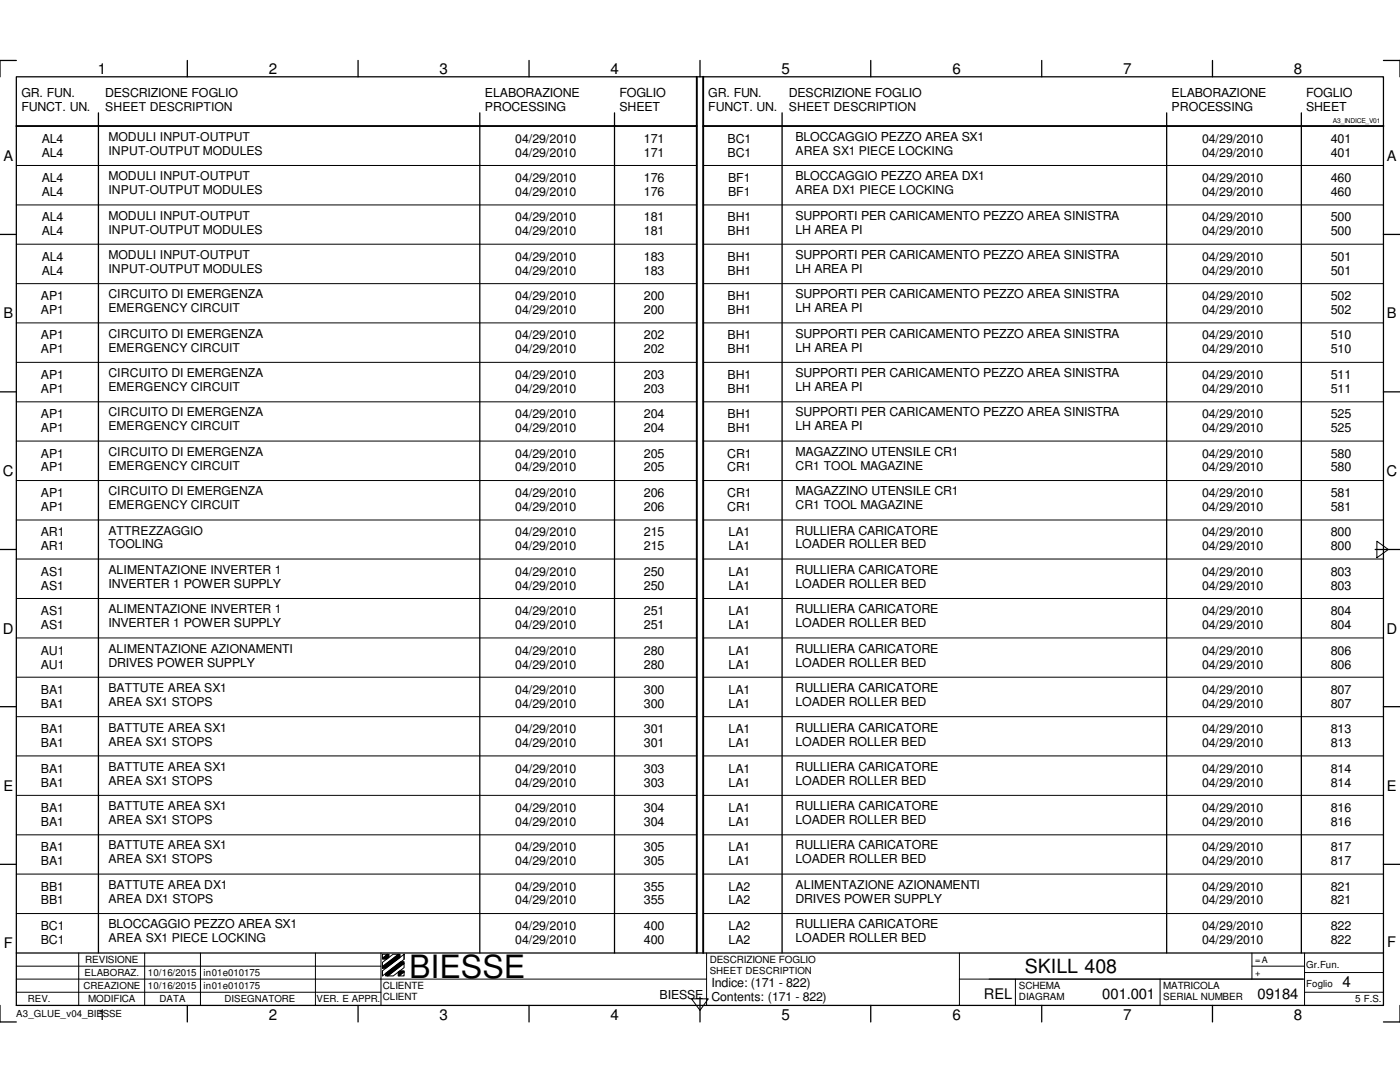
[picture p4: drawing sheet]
<svg xmlns="http://www.w3.org/2000/svg" width="279mm" height="216mm" viewBox="0 0 279 216" stroke-linecap="round" stroke-linejoin="round" font-family="sans-serif">
<defs><g id="words">
<text font-size="6.4" x="81.7" y="195.1">BIESSE</text>
<text font-size="3.9" x="204.6" y="194.1">SKILL 408</text>
<g font-size="3">
<text x="19.5" y="14.7">1</text>
<text x="53.6" y="14.7">2</text>
<text x="87.7" y="14.7">3</text>
<text x="121.8" y="14.7">4</text>
<text x="156" y="14.7">5</text>
<text x="190.1" y="14.7">6</text>
<text x="224.2" y="14.7">7</text>
<text x="258.2" y="14.7">8</text>
<text x=".6" y="95">C</text>
<text x="276.7" y="95">C</text>
<text x=".6" y="126.4">D</text>
<text x="276.7" y="126.4">D</text>
<text x="267.9" y="197">4</text>
<text x="19.5" y="203.5">1</text>
<text x="53.6" y="203.5">2</text>
<text x="87.7" y="203.5">3</text>
<text x="121.8" y="203.5">4</text>
<text x="156" y="203.5">5</text>
<text x="190.1" y="203.5">6</text>
<text x="220" y="199.3">001.001</text>
<text x="224.2" y="203.5">7</text>
<text x="251" y="199.3">09184</text>
<text x="258.2" y="203.5">8</text>
</g>
<g font-size="2.9">
<text x=".7" y="32.1">A</text>
<text x="276.8" y="32.1">A</text>
<text x=".7" y="63.5">B</text>
<text x="276.8" y="63.5">B</text>
<text x=".7" y="157.9">E</text>
<text x="276.8" y="157.9">E</text>
<text x=".8" y="189.2">F</text>
<text x="276.9" y="188.9">F</text>
<text x="196.3" y="199.3">REL</text>
</g>
<g font-size="2.5">
<text x="4.3" y="19.3">GR. FUN.</text>
<text x="4.3" y="22.1">FUNCT. UN.</text>
<text x="21" y="19.3">DESCRIZIONE FOGLIO</text>
<text x="96.7" y="19.3">ELABORAZIONE</text>
<text x="96.7" y="22.1">PROCESSING</text>
<text x="123.6" y="19.3">FOGLIO</text>
<text x="123.6" y="22.1">SHEET</text>
<text x="141.4" y="19.3">GR. FUN.</text>
<text x="141.4" y="22.1">FUNCT. UN.</text>
<text x="157.4" y="19.3">DESCRIZIONE FOGLIO</text>
<text x="233.8" y="19.3">ELABORAZIONE</text>
<text x="233.8" y="22.1">PROCESSING</text>
<text x="260.7" y="19.3">FOGLIO</text>
<text x="260.7" y="22.1">SHEET</text>
<text x="8.3" y="28.5">AL4</text>
<text x="102.8" y="28.5">04/29/2010</text>
<text x="128.5" y="28.5">171</text>
<text x="145.2" y="28.5">BC1</text>
<text x="158.7" y="28.1">BLOCCAGGIO PEZZO AREA SX1</text>
<text x="239.9" y="28.5">04/29/2010</text>
<text x="265.6" y="28.5">401</text>
<text x="8.3" y="31.2">AL4</text>
<text x="102.8" y="31.2">04/29/2010</text>
<text x="128.5" y="31.2">171</text>
<text x="145.2" y="31.2">BC1</text>
<text x="158.7" y="36">BLOCCAGGIO PEZZO AREA DX1</text>
<text x="239.9" y="31.2">04/29/2010</text>
<text x="265.6" y="31.2">401</text>
<text x="8.3" y="36.3">AL4</text>
<text x="8.3" y="39.1">AL4</text>
<text x="102.8" y="36.3">04/29/2010</text>
<text x="102.8" y="39.1">04/29/2010</text>
<text x="128.5" y="36.3">176</text>
<text x="128.5" y="39.1">176</text>
<text x="145.3" y="36.3">BF1</text>
<text x="145.3" y="39.1">BF1</text>
<text x="239.9" y="36.3">04/29/2010</text>
<text x="239.9" y="39.1">04/29/2010</text>
<text x="265.6" y="36.3">460</text>
<text x="265.6" y="39.1">460</text>
<text x="8.3" y="44.2">AL4</text>
<text x="8.3" y="47">AL4</text>
<text x="102.8" y="44.2">04/29/2010</text>
<text x="102.8" y="47">04/29/2010</text>
<text x="128.5" y="44.2">181</text>
<text x="128.5" y="47">181</text>
<text x="145.2" y="44.2">BH1</text>
<text x="145.2" y="47">BH1</text>
<text x="158.7" y="43.9">SUPPORTI PER CARICAMENTO PEZZO AREA SINISTRA</text>
<text x="158.7" y="46.6">LH AREA PI</text>
<text x="239.9" y="44.2">04/29/2010</text>
<text x="239.9" y="47">04/29/2010</text>
<text x="265.6" y="44.2">500</text>
<text x="265.6" y="47">500</text>
<text x="8.3" y="52.1">AL4</text>
<text x="102.8" y="52.1">04/29/2010</text>
<text x="128.5" y="52.1">183</text>
<text x="145.2" y="52.1">BH1</text>
<text x="158.7" y="51.7">SUPPORTI PER CARICAMENTO PEZZO AREA SINISTRA</text>
<text x="239.9" y="52.1">04/29/2010</text>
<text x="265.6" y="52.1">501</text>
<text x="8.2" y="59.9">AP1</text>
<text x="8.3" y="54.8">AL4</text>
<text x="102.8" y="54.8">04/29/2010</text>
<text x="102.8" y="59.9">04/29/2010</text>
<text x="128.5" y="54.8">183</text>
<text x="128.5" y="59.9">200</text>
<text x="145.2" y="54.8">BH1</text>
<text x="145.2" y="59.9">BH1</text>
<text x="158.7" y="54.5">LH AREA PI</text>
<text x="158.7" y="59.5">SUPPORTI PER CARICAMENTO PEZZO AREA SINISTRA</text>
<text x="239.9" y="54.8">04/29/2010</text>
<text x="239.9" y="59.9">04/29/2010</text>
<text x="265.6" y="54.8">501</text>
<text x="265.6" y="59.9">502</text>
<text x="8.2" y="62.7">AP1</text>
<text x="102.8" y="62.7">04/29/2010</text>
<text x="128.5" y="62.7">200</text>
<text x="145.2" y="62.7">BH1</text>
<text x="158.7" y="62.3">LH AREA PI</text>
<text x="239.9" y="62.7">04/29/2010</text>
<text x="265.6" y="62.7">502</text>
<text x="8.2" y="67.7">AP1</text>
<text x="8.2" y="70.5">AP1</text>
<text x="102.8" y="67.7">04/29/2010</text>
<text x="102.8" y="70.5">04/29/2010</text>
<text x="128.5" y="67.7">202</text>
<text x="128.5" y="70.5">202</text>
<text x="145.2" y="67.7">BH1</text>
<text x="145.2" y="70.5">BH1</text>
<text x="158.7" y="67.4">SUPPORTI PER CARICAMENTO PEZZO AREA SINISTRA</text>
<text x="158.7" y="70.1">LH AREA PI</text>
<text x="239.9" y="67.7">04/29/2010</text>
<text x="239.9" y="70.5">04/29/2010</text>
<text x="265.6" y="67.7">510</text>
<text x="265.6" y="70.5">510</text>
<text x="8.2" y="75.6">AP1</text>
<text x="102.8" y="75.6">04/29/2010</text>
<text x="128.5" y="75.6">203</text>
<text x="145.2" y="75.6">BH1</text>
<text x="158.7" y="75.2">SUPPORTI PER CARICAMENTO PEZZO AREA SINISTRA</text>
<text x="239.9" y="75.6">04/29/2010</text>
<text x="265.6" y="75.6">511</text>
<text x="8.2" y="78.4">AP1</text>
<text x="8.2" y="83.4">AP1</text>
<text x="102.8" y="78.4">04/29/2010</text>
<text x="102.8" y="83.4">04/29/2010</text>
<text x="128.5" y="78.4">203</text>
<text x="128.5" y="83.4">204</text>
<text x="145.2" y="78.4">BH1</text>
<text x="145.2" y="83.4">BH1</text>
<text x="158.7" y="78">LH AREA PI</text>
<text x="158.7" y="83.1">SUPPORTI PER CARICAMENTO PEZZO AREA SINISTRA</text>
<text x="239.9" y="78.4">04/29/2010</text>
<text x="239.9" y="83.4">04/29/2010</text>
<text x="265.6" y="78.4">511</text>
<text x="265.6" y="83.4">525</text>
<text x="8.2" y="86.2">AP1</text>
<text x="102.8" y="86.2">04/29/2010</text>
<text x="128.5" y="86.2">204</text>
<text x="145.2" y="86.2">BH1</text>
<text x="158.7" y="85.9">LH AREA PI</text>
<text x="239.9" y="86.2">04/29/2010</text>
<text x="265.6" y="86.2">525</text>
<text x="8.2" y="91.3">AP1</text>
<text x="8.2" y="94.1">AP1</text>
<text x="102.8" y="91.3">04/29/2010</text>
<text x="102.8" y="94.1">04/29/2010</text>
<text x="128.5" y="91.3">205</text>
<text x="128.5" y="94.1">205</text>
<text x="145.1" y="91.3">CR1</text>
<text x="145.1" y="94.1">CR1</text>
<text x="158.7" y="90.9">MAGAZZINO UTENSILE CR1</text>
<text x="239.9" y="91.3">04/29/2010</text>
<text x="239.9" y="94.1">04/29/2010</text>
<text x="265.6" y="91.3">580</text>
<text x="265.6" y="94.1">580</text>
<text x="8.2" y="99.1">AP1</text>
<text x="8.2" y="101.9">AP1</text>
<text x="102.8" y="99.1">04/29/2010</text>
<text x="102.8" y="101.9">04/29/2010</text>
<text x="128.5" y="99.1">206</text>
<text x="128.5" y="101.9">206</text>
<text x="145.1" y="99.1">CR1</text>
<text x="145.1" y="101.9">CR1</text>
<text x="158.7" y="98.8">MAGAZZINO UTENSILE CR1</text>
<text x="239.9" y="99.1">04/29/2010</text>
<text x="239.9" y="101.9">04/29/2010</text>
<text x="265.6" y="99.1">581</text>
<text x="265.6" y="101.9">581</text>
<text x="8.1" y="107">AR1</text>
<text x="102.8" y="107">04/29/2010</text>
<text x="128.5" y="107">215</text>
<text x="145.4" y="107">LA1</text>
<text x="158.7" y="106.7">RULLIERA CARICATORE</text>
<text x="239.9" y="107">04/29/2010</text>
<text x="265.6" y="107">800</text>
<text x="8.1" y="109.8">AR1</text>
<text x="102.8" y="109.8">04/29/2010</text>
<text x="128.5" y="109.8">215</text>
<text x="145.4" y="109.8">LA1</text>
<text x="158.7" y="109.4">LOADER ROLLER BED</text>
<text x="239.9" y="109.8">04/29/2010</text>
<text x="265.6" y="109.8">800</text>
<text x="8.2" y="114.9">AS1</text>
<text x="8.2" y="117.6">AS1</text>
<text x="21.6" y="117.3">INVERTER 1 POWER SUPPLY</text>
<text x="102.8" y="114.9">04/29/2010</text>
<text x="102.8" y="117.6">04/29/2010</text>
<text x="128.5" y="114.9">250</text>
<text x="128.5" y="117.6">250</text>
<text x="145.4" y="114.9">LA1</text>
<text x="145.4" y="117.6">LA1</text>
<text x="158.7" y="114.5">RULLIERA CARICATORE</text>
<text x="158.7" y="117.3">LOADER ROLLER BED</text>
<text x="239.9" y="114.9">04/29/2010</text>
<text x="239.9" y="117.6">04/29/2010</text>
<text x="265.6" y="114.9">803</text>
<text x="265.6" y="117.6">803</text>
<text x="8.2" y="122.7">AS1</text>
<text x="8.2" y="125.5">AS1</text>
<text x="21.6" y="125.2">INVERTER 1 POWER SUPPLY</text>
<text x="102.8" y="122.7">04/29/2010</text>
<text x="102.8" y="125.5">04/29/2010</text>
<text x="128.5" y="122.7">251</text>
<text x="128.5" y="125.5">251</text>
<text x="145.4" y="122.7">LA1</text>
<text x="145.4" y="125.5">LA1</text>
<text x="158.7" y="122.4">RULLIERA CARICATORE</text>
<text x="158.7" y="125.2">LOADER ROLLER BED</text>
<text x="239.9" y="122.7">04/29/2010</text>
<text x="239.9" y="125.5">04/29/2010</text>
<text x="265.6" y="122.7">804</text>
<text x="265.6" y="125.5">804</text>
<text x="8.1" y="130.6">AU1</text>
<text x="102.8" y="130.6">04/29/2010</text>
<text x="128.5" y="130.6">280</text>
<text x="145.4" y="130.6">LA1</text>
<text x="158.7" y="130.3">RULLIERA CARICATORE</text>
<text x="239.9" y="130.6">04/29/2010</text>
<text x="265.6" y="130.6">806</text>
<text x="8.1" y="133.4">AU1</text>
<text x="21.6" y="133">DRIVES POWER SUPPLY</text>
<text x="102.8" y="133.4">04/29/2010</text>
<text x="128.5" y="133.4">280</text>
<text x="145.4" y="133.4">LA1</text>
<text x="158.7" y="133">LOADER ROLLER BED</text>
<text x="239.9" y="133.4">04/29/2010</text>
<text x="265.6" y="133.4">806</text>
<text x="8.2" y="138.5">BA1</text>
<text x="8.2" y="141.2">BA1</text>
<text x="102.8" y="138.5">04/29/2010</text>
<text x="102.8" y="141.2">04/29/2010</text>
<text x="128.5" y="138.5">300</text>
<text x="128.5" y="141.2">300</text>
<text x="145.4" y="138.5">LA1</text>
<text x="145.4" y="141.2">LA1</text>
<text x="158.7" y="138.1">RULLIERA CARICATORE</text>
<text x="158.7" y="140.9">LOADER ROLLER BED</text>
<text x="239.9" y="138.5">04/29/2010</text>
<text x="239.9" y="141.2">04/29/2010</text>
<text x="265.6" y="138.5">807</text>
<text x="265.6" y="141.2">807</text>
<text x="8.2" y="146.3">BA1</text>
<text x="8.2" y="149.1">BA1</text>
<text x="102.8" y="146.3">04/29/2010</text>
<text x="102.8" y="149.1">04/29/2010</text>
<text x="128.5" y="146.3">301</text>
<text x="128.5" y="149.1">301</text>
<text x="145.4" y="146.3">LA1</text>
<text x="145.4" y="149.1">LA1</text>
<text x="158.7" y="146">RULLIERA CARICATORE</text>
<text x="158.7" y="148.8">LOADER ROLLER BED</text>
<text x="239.9" y="146.3">04/29/2010</text>
<text x="239.9" y="149.1">04/29/2010</text>
<text x="265.6" y="146.3">813</text>
<text x="265.6" y="149.1">813</text>
<text x="8.2" y="154.2">BA1</text>
<text x="102.8" y="154.2">04/29/2010</text>
<text x="128.5" y="154.2">303</text>
<text x="145.4" y="154.2">LA1</text>
<text x="158.7" y="153.8">RULLIERA CARICATORE</text>
<text x="239.9" y="154.2">04/29/2010</text>
<text x="265.6" y="154.2">814</text>
<text x="8.2" y="157">BA1</text>
<text x="102.8" y="157">04/29/2010</text>
<text x="128.5" y="157">303</text>
<text x="145.4" y="157">LA1</text>
<text x="158.7" y="156.6">LOADER ROLLER BED</text>
<text x="158.7" y="161.7">RULLIERA CARICATORE</text>
<text x="239.9" y="157">04/29/2010</text>
<text x="265.6" y="157">814</text>
<text x="8.2" y="162">BA1</text>
<text x="8.2" y="164.8">BA1</text>
<text x="102.8" y="162">04/29/2010</text>
<text x="102.8" y="164.8">04/29/2010</text>
<text x="128.5" y="162">304</text>
<text x="128.5" y="164.8">304</text>
<text x="145.4" y="162">LA1</text>
<text x="145.4" y="164.8">LA1</text>
<text x="158.7" y="164.5">LOADER ROLLER BED</text>
<text x="239.9" y="162">04/29/2010</text>
<text x="239.9" y="164.8">04/29/2010</text>
<text x="265.6" y="162">816</text>
<text x="265.6" y="164.8">816</text>
<text x="8.2" y="169.8">BA1</text>
<text x="8.2" y="172.6">BA1</text>
<text x="102.8" y="169.8">04/29/2010</text>
<text x="102.8" y="172.6">04/29/2010</text>
<text x="128.5" y="169.8">305</text>
<text x="128.5" y="172.6">305</text>
<text x="145.4" y="169.8">LA1</text>
<text x="145.4" y="172.6">LA1</text>
<text x="158.7" y="169.5">RULLIERA CARICATORE</text>
<text x="158.7" y="172.3">LOADER ROLLER BED</text>
<text x="239.9" y="169.8">04/29/2010</text>
<text x="239.9" y="172.6">04/29/2010</text>
<text x="265.6" y="169.8">817</text>
<text x="265.6" y="172.6">817</text>
<text x="8.2" y="177.7">BB1</text>
<text x="102.8" y="177.7">04/29/2010</text>
<text x="128.5" y="177.7">355</text>
<text x="145.4" y="177.7">LA2</text>
<text x="239.9" y="177.7">04/29/2010</text>
<text x="265.6" y="177.7">821</text>
<text x="8.1" y="185.5">BC1</text>
<text x="8.2" y="180.5">BB1</text>
<text x="21.6" y="185.2">BLOCCAGGIO PEZZO AREA SX1</text>
<text x="102.8" y="180.5">04/29/2010</text>
<text x="102.8" y="185.5">04/29/2010</text>
<text x="128.5" y="180.5">355</text>
<text x="128.5" y="185.5">400</text>
<text x="145.4" y="180.5">LA2</text>
<text x="145.4" y="185.5">LA2</text>
<text x="158.7" y="185.2">RULLIERA CARICATORE</text>
<text x="158.7" y="180.1">DRIVES POWER SUPPLY</text>
<text x="239.9" y="185.5">04/29/2010</text>
<text x="239.9" y="180.5">04/29/2010</text>
<text x="265.6" y="180.5">821</text>
<text x="265.6" y="185.5">822</text>
<text x="8.1" y="188.3">BC1</text>
<text x="102.8" y="188.3">04/29/2010</text>
<text x="128.5" y="188.3">400</text>
<text x="145.4" y="188.3">LA2</text>
<text x="158.7" y="188">LOADER ROLLER BED</text>
<text x="239.9" y="188.3">04/29/2010</text>
<text x="265.6" y="188.3">822</text>
<text x="142" y="197">Indice: (171 - 822)</text>
<text x="131.6" y="199.3">BIESSE</text>
<text x="142" y="199.8">Contents: (171 - 822)</text>
</g>
<g font-size="2.4">
<text x="21" y="22.1">SHEET DESCRIPTION</text>
<text x="157.4" y="22.1">SHEET DESCRIPTION</text>
<text x="21.6" y="28.1">MODULI INPUT-OUTPUT</text>
<text x="21.6" y="30.9">INPUT-OUTPUT MODULES</text>
<text x="21.6" y="36">MODULI INPUT-OUTPUT</text>
<text x="158.7" y="30.9">AREA SX1 PIECE LOCKING</text>
<text x="21.6" y="38.8">INPUT-OUTPUT MODULES</text>
<text x="158.7" y="38.8">AREA DX1 PIECE LOCKING</text>
<text x="21.6" y="43.9">MODULI INPUT-OUTPUT</text>
<text x="21.6" y="46.6">INPUT-OUTPUT MODULES</text>
<text x="21.6" y="51.7">MODULI INPUT-OUTPUT</text>
<text x="21.6" y="54.5">INPUT-OUTPUT MODULES</text>
<text x="21.6" y="59.5">CIRCUITO DI EMERGENZA</text>
<text x="21.6" y="62.3">EMERGENCY CIRCUIT</text>
<text x="21.6" y="67.4">CIRCUITO DI EMERGENZA</text>
<text x="21.6" y="70.1">EMERGENCY CIRCUIT</text>
<text x="21.6" y="75.2">CIRCUITO DI EMERGENZA</text>
<text x="21.6" y="78">EMERGENCY CIRCUIT</text>
<text x="21.6" y="83.1">CIRCUITO DI EMERGENZA</text>
<text x="21.6" y="85.9">EMERGENCY CIRCUIT</text>
<text x="21.6" y="90.9">CIRCUITO DI EMERGENZA</text>
<text x="21.6" y="93.7">EMERGENCY CIRCUIT</text>
<text x="158.7" y="93.7">CR1 TOOL MAGAZINE</text>
<text x="21.6" y="98.8">CIRCUITO DI EMERGENZA</text>
<text x="21.6" y="101.6">EMERGENCY CIRCUIT</text>
<text x="158.7" y="101.6">CR1 TOOL MAGAZINE</text>
<text x="21.6" y="106.7">ATTREZZAGGIO</text>
<text x="21.6" y="109.4">TOOLING</text>
<text x="21.6" y="114.5">ALIMENTAZIONE INVERTER 1</text>
<text x="21.6" y="122.4">ALIMENTAZIONE INVERTER 1</text>
<text x="21.6" y="130.3">ALIMENTAZIONE AZIONAMENTI</text>
<text x="21.6" y="138.1">BATTUTE AREA SX1</text>
<text x="21.6" y="140.9">AREA SX1 STOPS</text>
<text x="21.6" y="146">BATTUTE AREA SX1</text>
<text x="21.6" y="148.8">AREA SX1 STOPS</text>
<text x="21.6" y="153.8">BATTUTE AREA SX1</text>
<text x="21.6" y="156.6">AREA SX1 STOPS</text>
<text x="21.6" y="161.7">BATTUTE AREA SX1</text>
<text x="21.6" y="164.5">AREA SX1 STOPS</text>
<text x="21.6" y="169.5">BATTUTE AREA SX1</text>
<text x="21.6" y="172.3">AREA SX1 STOPS</text>
<text x="21.6" y="177.3">BATTUTE AREA DX1</text>
<text x="158.7" y="177.3">ALIMENTAZIONE AZIONAMENTI</text>
<text x="21.6" y="180.1">AREA DX1 STOPS</text>
<text x="21.6" y="188">AREA SX1 PIECE LOCKING</text>
</g>
<g font-size="2">
<text x="17" y="192.1">REVISIONE</text>
<text x="76.4" y="197.4">CLIENTE</text>
<text x="141.6" y="192.1">DESCRIZIONE FOGLIO</text>
<text x="203.3" y="197.4">SCHEMA</text>
<text x="232.2" y="197.4">MATRICOLA</text>
<text x="17.6" y="200">MODIFICA</text>
<text x="76.4" y="199.6">CLIENT</text>
<text x="203.3" y="199.6">DIAGRAM</text>
<text x="232.2" y="199.6">SERIAL NUMBER</text>
<text x="270.5" y="200">5 F.S.</text>
</g>
<g font-size="1.9">
<text x="16.7" y="197.4">CREAZIONE</text>
<text x="16.9" y="194.7">ELABORAZ.</text>
<text x="29.5" y="194.7">10/16/2015</text>
<text x="29.5" y="197.4">10/16/2015</text>
<text x="40.6" y="194.7">in01e010175</text>
<text x="40.6" y="197.4">in01e010175</text>
<text x="141.6" y="194.4">SHEET DESCRIPTION</text>
<text x="260.7" y="197">Foglio</text>
<text x="260.7" y="193.1">Gr.Fun.</text>
<text x="3.3" y="202.9">A3_GLUE_v04_BIESSE</text>
<text x="5.6" y="200">REV.</text>
<text x="31.8" y="200">DATA</text>
<text x="44.8" y="200">DISEGNATORE</text>
<text x="63.2" y="200">VER. E APPR.</text>
</g>
<g font-size="1.8">
<text x="250.5" y="192.1">=A</text>
<text x="250.5" y="194.7">+</text>
</g>
<text font-size="1.3" x="266" y="24.6">A3_INDICE_V01</text>
</g></defs>
<g fill="none" stroke="#000" stroke-width=".25">
<path d="M3.3 15.3h272.8v185.3h-272.8zM3.3 12.1h-3.3v3.2M37.4 12.1v3.2M71.5 12.1v3.2M105.6 12.1v3.2M139.7 12.1v3.2M173.8 12.1v3.2M207.9 12.1v3.2M242 12.1v3.2M276.1 12.1h3.3v3.2M19.6 22.5v167.7M95.8 22.5v167.7"/>
<path d="M122.6 22.5v167.7M156.1 22.5v167.7M232.8 22.5v167.7M259.7 22.5v167.7M0 46.8h3.3M276.1 46.8h3.3M0 78.2h3.3M276.1 78.2h3.3M0 109.6h3.3M274.4 109.6h5M0 141h3.3M276.1 141h3.3"/>
<path d="M0 172.5h3.3M276.1 172.5h3.3M3.3 190.2h272.8M139.7 199v4.9M0 200.6v3.3h3.3M37.4 200.6v3.3M71.5 200.6v3.3M105.6 200.6v3.3M173.8 200.6v3.3M207.9 200.6v3.3M242 200.6v3.3M279.4 200.6v3.3h-3.3"/>
</g>
<g fill="none" stroke="#000" stroke-width=".2">
<path d="M3.3 33h135.8M140.3 33h135.8M3.3 40.9h135.8M3.3 48.7h135.8M3.3 56.6h135.8M140.3 40.9h135.8M140.3 48.7h135.8M140.3 56.6h135.8M3.3 64.4h135.8M3.3 72.3h135.8M140.3 64.4h135.8M140.3 72.3h135.8"/>
<path d="M3.3 80.2h135.8M3.3 88h135.8M3.3 95.9h135.8M140.3 80.2h135.8M140.3 88h135.8M140.3 95.9h135.8M3.3 103.8h135.8M3.3 111.5h135.8M3.3 119.4h135.8M140.3 103.8h135.8M140.3 111.5h135.8M140.3 119.4h135.8"/>
<path d="M274.8 108l2.3 1.6-2.3 1.7zM3.3 127.3h135.8M3.3 135.1h135.8M140.3 127.3h135.8M140.3 135.1h135.8M3.3 143h135.8M3.3 150.8h135.8M3.3 158.7h135.8M140.3 143h135.8M140.3 150.8h135.8M140.3 158.7h135.8M3.3 166.6h135.8"/>
<path d="M3.3 174.4h135.8M140.3 166.6h135.8M140.3 174.4h135.8M3.3 195.4h137.7M3.3 198h72.7M3.3 192.8h72.7M3.3 182.3h135.8M15.7 190.2v10.4M28.9 190.2v10.4M40 190.2v10.4M62.9 190.2v10.4M76 190.2v10.4"/>
<path d="M76.3 192.9l3.2-2.5h.3v.7l-2.8 2.1h-.7zM76.3 191.2l1-.8h.3v.6l-.4 .4h-.9zM76.3 193.7l4.3-3.3v1l-4.3 3.3zM76.3 192l2.1-1.6h1.1l-3.2 2.5zM76.3 190.4h1l-1 .8zM76.3 192.9v.4M76.3 193.7v1M77 194.2l3-2.3h.6v.3l-3.2 2.5h-.4zM77.4 194.7l3.2-2.5v.9l-2.1 1.6zM79.5 194l.3-.3h.8v.2l-1 .8h-.1zM79.6 194.7l1-.8v.8zM80.6 190.4v1"/>
<path d="M138 199.3h3.4l-1.7 2.3zM140.3 182.3h135.8M141 190.2v10.4M191.5 195.4h68.8M191.5 190.2v10.4M202.6 195.4v5.2M231.5 195.4v5.2M249.9 192.8h10.4M249.9 190.2v5.2M260.3 190.2v10.4M260.3 198h15.8M260.3 194.1h15.8"/>
</g>
<g fill="#000">
<path d="M76.3 191.2l1-.8h.3v.6l-.4 .4h-.9z" fill-rule="evenodd"/>
<path d="M77 194.2l3-2.3h.6v.3l-3.2 2.5h-.4z" fill-rule="evenodd"/>
<path d="M76.3 192.9l3.2-2.5h.3v.7l-2.8 2.1h-.7z" fill-rule="evenodd"/>
<path d="M79.5 194l.3-.3h.8v.2l-1 .8h-.1z" fill-rule="evenodd"/>
</g>
<path d="M139.1 15.3v174.9M140.3 15.3v174.9M3.3 25.1h135.8M140.3 25.1h135.8" fill="none" stroke="#000" stroke-width=".38"/>
<use href="#words"/>
</svg>
